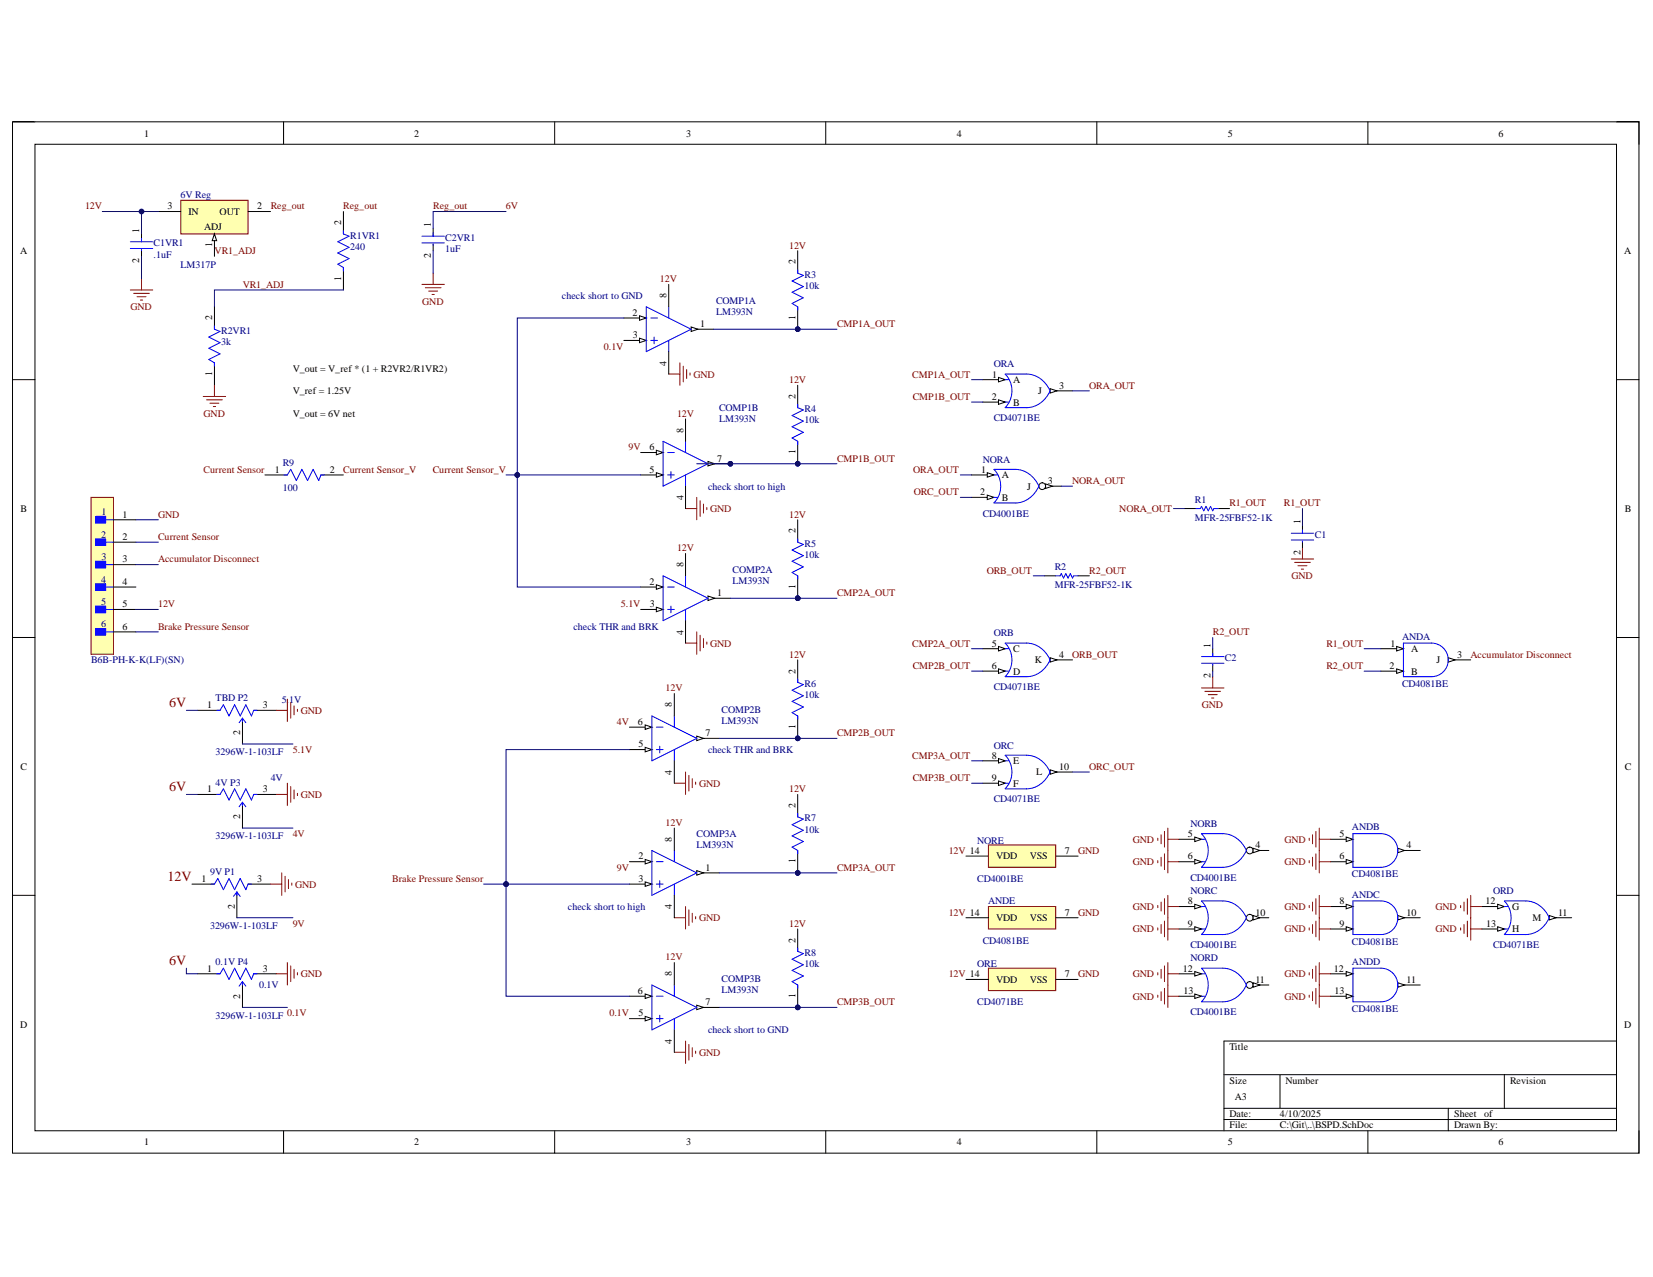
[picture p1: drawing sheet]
<svg xmlns="http://www.w3.org/2000/svg" width="279mm" height="216mm" viewBox="0 0 279 216" stroke-linecap="round" stroke-linejoin="round" font-family="sans-serif">
<defs><g id="words">
<g font-size="2.4" fill="#800000">
<text x="28.6" y="119.5">6V</text>
<text x="28.6" y="133.7">6V</text>
<text x="28.3" y="149">12V</text>
<text x="28.6" y="163.2">6V</text>
</g>
<g font-size="1.7">
<text x="24.4" y="23.1">1</text>
<text x="70" y="23.1">2</text>
<text x="116" y="23.1">3</text>
<text x="161.7" y="23.1">4</text>
<text x="207.5" y="23.1">5</text>
<text x="253.3" y="23.1">6</text>
<text x="28.3" y="35.3">3</text>
<text x="43.5" y="35.3">2</text>
<text x="23.5" y="39.4" transform="rotate(-90 23.5 39.4)">1</text>
<text x="31.9" y="36.4">IN</text>
<text x="34.5" y="38.8">ADJ</text>
<text x="35.9" y="41.7" transform="rotate(-90 35.9 41.7)">1</text>
<text x="37.1" y="36.4">OUT</text>
<text x="57.7" y="38" transform="rotate(-90 57.7 38)">2</text>
<text x="72.8" y="38.4" transform="rotate(-90 72.8 38.4)">1</text>
<text x="3.4" y="42.9">A</text>
<text x="23.5" y="44.5" transform="rotate(-90 23.5 44.5)">2</text>
<text x="57.7" y="47.4" transform="rotate(-90 57.7 47.4)">1</text>
<text x="72.8" y="43.5" transform="rotate(-90 72.8 43.5)">2</text>
<text x="134.5" y="44.6" transform="rotate(-90 134.5 44.6)">2</text>
<text x="274.5" y="42.9">A</text>
<text x="106.9" y="53.3">2</text>
<text x="112.7" y="50.4" transform="rotate(-90 112.7 50.4)">8</text>
<text x="35.9" y="54.1" transform="rotate(-90 35.9 54.1)">2</text>
<text x="107" y="57.2">3</text>
<text x="118.3" y="55.3">1</text>
<text x="134.5" y="54" transform="rotate(-90 134.5 54)">1</text>
<text x="35.9" y="63.5" transform="rotate(-90 35.9 63.5)">1</text>
<text x="49.5" y="62.8">V_out = V_ref * (1 + R2VR2/R1VR2)</text>
<text x="112.7" y="61.8" transform="rotate(-90 112.7 61.8)">4</text>
<text x="167.7" y="63.8">1</text>
<text x="171.3" y="64.8">A</text>
<text x="179" y="65.7">3</text>
<text x="49.5" y="66.6">V_ref = 1.25V</text>
<text x="49.5" y="70.4">V_out = 6V net</text>
<text x="134.5" y="67.4" transform="rotate(-90 134.5 67.4)">2</text>
<text x="167.6" y="67.6">2</text>
<text x="171.3" y="68.6">B</text>
<text x="175.5" y="66.6">J</text>
<text x="109.8" y="76.1">6</text>
<text x="115.5" y="73.1" transform="rotate(-90 115.5 73.1)">8</text>
<text x="134.5" y="76.8" transform="rotate(-90 134.5 76.8)">1</text>
<text x="46.4" y="79.9">1</text>
<text x="55.7" y="79.9">2</text>
<text x="109.8" y="79.9">5</text>
<text x="121.2" y="78">7</text>
<text x="165.7" y="83.7">2</text>
<text x="165.9" y="79.9">1</text>
<text x="169.3" y="80.8">A</text>
<text x="173.6" y="82.8">J</text>
<text x="177.1" y="81.8">3</text>
<text x="3.5" y="86.6">B</text>
<text x="20.7" y="87.5">1</text>
<text x="115.5" y="84.5" transform="rotate(-90 115.5 84.5)">4</text>
<text x="169.3" y="84.6">B</text>
<text x="219.8" y="88.6" transform="rotate(-90 219.8 88.6)">1</text>
<text x="274.6" y="86.6">B</text>
<text x="20.7" y="91.3">2</text>
<text x="20.7" y="95">3</text>
<text x="115.5" y="95.9" transform="rotate(-90 115.5 95.9)">8</text>
<text x="134.5" y="90.1" transform="rotate(-90 134.5 90.1)">2</text>
<text x="219.8" y="93.8" transform="rotate(-90 219.8 93.8)">2</text>
<text x="20.7" y="98.8">4</text>
<text x="109.8" y="98.8">2</text>
<text x="121.2" y="100.8">1</text>
<text x="134.5" y="99.5" transform="rotate(-90 134.5 99.5)">1</text>
<text x="20.7" y="102.6">5</text>
<text x="20.7" y="106.4">6</text>
<text x="109.9" y="102.6">3</text>
<text x="115.5" y="107.3" transform="rotate(-90 115.5 107.3)">4</text>
<text x="134.5" y="113.9" transform="rotate(-90 134.5 113.9)">2</text>
<text x="167.6" y="109.3">5</text>
<text x="167.6" y="113">6</text>
<text x="171.3" y="110.2">C</text>
<text x="174.9" y="112.1">K</text>
<text x="179" y="111.2">4</text>
<text x="204.6" y="109.5" transform="rotate(-90 204.6 109.5)">1</text>
<text x="234.9" y="113">2</text>
<text x="235" y="109.3">1</text>
<text x="238.5" y="110.2">A</text>
<text x="242.8" y="112.1">J</text>
<text x="246.3" y="111.2">3</text>
<text x="35" y="119.7">1</text>
<text x="44.4" y="119.7">3</text>
<text x="113.6" y="119.5" transform="rotate(-90 113.6 119.5)">8</text>
<text x="171.3" y="114.1">D</text>
<text x="204.6" y="114.6" transform="rotate(-90 204.6 114.6)">2</text>
<text x="238.5" y="114.1">B</text>
<text x="40.6" y="124.3" transform="rotate(-90 40.6 124.3)">2</text>
<text x="107.8" y="122.5">6</text>
<text x="119.3" y="124.4">7</text>
<text x="134.5" y="123.2" transform="rotate(-90 134.5 123.2)">1</text>
<text x="3.5" y="130.1">C</text>
<text x="107.9" y="126.3">5</text>
<text x="113.6" y="131" transform="rotate(-90 113.6 131)">4</text>
<text x="167.6" y="128.3">8</text>
<text x="171.3" y="129.2">E</text>
<text x="175.2" y="131">L</text>
<text x="179" y="130.1">10</text>
<text x="274.6" y="130.1">C</text>
<text x="35" y="133.9">1</text>
<text x="44.4" y="133.9">3</text>
<text x="134.5" y="136.6" transform="rotate(-90 134.5 136.6)">2</text>
<text x="167.6" y="132.1">9</text>
<text x="171.3" y="133">F</text>
<text x="40.6" y="138.5" transform="rotate(-90 40.6 138.5)">2</text>
<text x="113.6" y="142.3" transform="rotate(-90 113.6 142.3)">8</text>
<text x="200.8" y="141.5">5</text>
<text x="212.2" y="143.4">4</text>
<text x="226.4" y="141.5">5</text>
<text x="237.7" y="143.4">4</text>
<text x="34.1" y="149.1">1</text>
<text x="43.5" y="149.1">3</text>
<text x="107.9" y="149.1">3</text>
<text x="107.9" y="145.2">2</text>
<text x="119.3" y="147.2">1</text>
<text x="134.5" y="145.9" transform="rotate(-90 134.5 145.9)">1</text>
<text x="168.4" y="145.2">VDD</text>
<text x="174.1" y="145.2">VSS</text>
<text x="180" y="144.3">7</text>
<text x="200.8" y="145.2">6</text>
<text x="226.4" y="145.2">6</text>
<text x="39.7" y="153.7" transform="rotate(-90 39.7 153.7)">2</text>
<text x="113.6" y="153.7" transform="rotate(-90 113.6 153.7)">4</text>
<text x="168.4" y="155.7">VDD</text>
<text x="174.1" y="155.7">VSS</text>
<text x="180" y="154.8">7</text>
<text x="200.8" y="152.9">8</text>
<text x="212.2" y="154.8">10</text>
<text x="226.4" y="152.9">8</text>
<text x="237.7" y="154.8">10</text>
<text x="251.1" y="152.9">12</text>
<text x="255.6" y="153.8">G</text>
<text x="259.1" y="155.7">M</text>
<text x="263.4" y="154.8">11</text>
<text x="134.5" y="159.4" transform="rotate(-90 134.5 159.4)">2</text>
<text x="200.8" y="156.7">9</text>
<text x="226.4" y="156.7">9</text>
<text x="251.2" y="156.7">13</text>
<text x="255.6" y="157.6">H</text>
<text x="35" y="164.3">1</text>
<text x="44.4" y="164.3">3</text>
<text x="107.8" y="168">6</text>
<text x="113.6" y="165" transform="rotate(-90 113.6 165)">8</text>
<text x="168.4" y="166.1">VDD</text>
<text x="174.1" y="166.1">VSS</text>
<text x="180" y="165.2">7</text>
<text x="199.9" y="164.3">12</text>
<text x="200" y="168">13</text>
<text x="212.2" y="166.1">11</text>
<text x="225.5" y="164.3">12</text>
<text x="225.6" y="168">13</text>
<text x="237.7" y="166.1">11</text>
<text x="3.4" y="173.7">D</text>
<text x="40.6" y="168.8" transform="rotate(-90 40.6 168.8)">2</text>
<text x="107.9" y="171.8">5</text>
<text x="119.3" y="169.9">7</text>
<text x="134.5" y="168.7" transform="rotate(-90 134.5 168.7)">1</text>
<text x="274.5" y="173.7">D</text>
<text x="113.6" y="176.4" transform="rotate(-90 113.6 176.4)">4</text>
<text x="207.8" y="177.5">Title</text>
<text x="207.8" y="183.2">Size</text>
<text x="208.7" y="186">A3</text>
<text x="217.3" y="183.2">Number</text>
<text x="255.2" y="183.2">Revision</text>
<text x="207.8" y="188.9">Date:</text>
<text x="207.8" y="190.7">File:</text>
<text x="216.3" y="188.9">4/10/2025</text>
<text x="216.3" y="190.7">C:\Git\..\BSPD.SchDoc</text>
<text x="245.8" y="188.9">Sheet</text>
<text x="245.8" y="190.7">Drawn By:</text>
<text x="250.9" y="188.9">of</text>
<text x="24.4" y="193.6">1</text>
<text x="70" y="193.6">2</text>
<text x="116" y="193.6">3</text>
<text x="161.7" y="193.6">4</text>
<text x="207.5" y="193.6">5</text>
<text x="253.3" y="193.6">6</text>
</g>
<g font-size="1.7" fill="#800000">
<text x="14.4" y="35.3">12V</text>
<text x="45.8" y="35.3">Reg_out</text>
<text x="58" y="35.3">Reg_out</text>
<text x="73.2" y="35.3">Reg_out</text>
<text x="85.5" y="35.3">6V</text>
<text x="36.3" y="42.9">VR1_ADJ</text>
<text x="111.6" y="47.7">12V</text>
<text x="133.4" y="42">12V</text>
<text x="22.1" y="52.4">GND</text>
<text x="41" y="48.6">VR1_ADJ</text>
<text x="71.4" y="51.5">GND</text>
<text x="102.1" y="59.1">0.1V</text>
<text x="141.5" y="55.3">CMP1A_OUT</text>
<text x="117.2" y="63.8">GND</text>
<text x="133.4" y="64.8">12V</text>
<text x="154.2" y="63.8">CMP1A_OUT</text>
<text x="184.1" y="65.7">ORA_OUT</text>
<text x="34.4" y="70.4">GND</text>
<text x="114.4" y="70.4">12V</text>
<text x="154.3" y="67.6">CMP1B_OUT</text>
<text x="106.2" y="76.1">9V</text>
<text x="34.4" y="79.9">Current Sensor</text>
<text x="58" y="79.9">Current Sensor_V</text>
<text x="73.2" y="79.9">Current Sensor_V</text>
<text x="141.5" y="78">CMP1B_OUT</text>
<text x="154.4" y="79.9">ORA_OUT</text>
<text x="154.4" y="83.7">ORC_OUT</text>
<text x="181.2" y="81.8">NORA_OUT</text>
<text x="26.7" y="87.5">GND</text>
<text x="120" y="86.6">GND</text>
<text x="133.4" y="87.5">12V</text>
<text x="189.2" y="86.6">NORA_OUT</text>
<text x="207.8" y="85.6">R1_OUT</text>
<text x="217" y="85.6">R1_OUT</text>
<text x="26.7" y="95">Accumulator Disconnect</text>
<text x="26.7" y="91.3">Current Sensor</text>
<text x="114.4" y="93.2">12V</text>
<text x="141.5" y="100.8">CMP2A_OUT</text>
<text x="166.8" y="97">ORB_OUT</text>
<text x="184.1" y="97">R2_OUT</text>
<text x="218.3" y="97.9">GND</text>
<text x="26.7" y="102.6">12V</text>
<text x="26.7" y="106.4">Brake Pressure Sensor</text>
<text x="105" y="102.6">5.1V</text>
<text x="205" y="107.4">R2_OUT</text>
<text x="120" y="109.3">GND</text>
<text x="133.4" y="111.2">12V</text>
<text x="154.2" y="109.3">CMP2A_OUT</text>
<text x="154.3" y="113">CMP2B_OUT</text>
<text x="181.2" y="111.2">ORB_OUT</text>
<text x="224.2" y="113">R2_OUT</text>
<text x="224.2" y="109.3">R1_OUT</text>
<text x="248.6" y="111.2">Accumulator Disconnect</text>
<text x="112.5" y="116.8">12V</text>
<text x="203.2" y="119.7">GND</text>
<text x="50.8" y="120.6">GND</text>
<text x="104.3" y="122.5">4V</text>
<text x="141.5" y="124.4">CMP2B_OUT</text>
<text x="49.5" y="127.3">5.1V</text>
<text x="154.2" y="128.3">CMP3A_OUT</text>
<text x="184.1" y="130.1">ORC_OUT</text>
<text x="50.8" y="134.8">GND</text>
<text x="118.2" y="133">GND</text>
<text x="133.4" y="133.9">12V</text>
<text x="154.3" y="132.1">CMP3B_OUT</text>
<text x="49.5" y="141.5">4V</text>
<text x="112.5" y="139.6">12V</text>
<text x="191.5" y="142.5">GND</text>
<text x="217.1" y="142.5">GND</text>
<text x="66.3" y="149.1">Brake Pressure Sensor</text>
<text x="104.3" y="147.2">9V</text>
<text x="141.5" y="147.2">CMP3A_OUT</text>
<text x="160.4" y="144.3">12V 14</text>
<text x="182.3" y="144.3">GND</text>
<text x="191.5" y="146.3">GND</text>
<text x="217.1" y="146.3">GND</text>
<text x="49.9" y="150.1">GND</text>
<text x="118.2" y="155.7">GND</text>
<text x="160.4" y="154.8">12V 14</text>
<text x="182.3" y="154.8">GND</text>
<text x="191.5" y="153.8">GND</text>
<text x="217.1" y="153.8">GND</text>
<text x="242.6" y="153.8">GND</text>
<text x="49.5" y="156.7">9V</text>
<text x="133.4" y="156.7">12V</text>
<text x="191.5" y="157.6">GND</text>
<text x="217.1" y="157.6">GND</text>
<text x="242.6" y="157.6">GND</text>
<text x="50.8" y="165.2">GND</text>
<text x="112.5" y="162.3">12V</text>
<text x="160.4" y="165.2">12V 14</text>
<text x="182.3" y="165.2">GND</text>
<text x="191.5" y="165.2">GND</text>
<text x="217.1" y="165.2">GND</text>
<text x="103" y="171.8">0.1V</text>
<text x="141.5" y="169.9">CMP3B_OUT</text>
<text x="191.5" y="169">GND</text>
<text x="217.1" y="169">GND</text>
<text x="118.2" y="178.5">GND</text>
</g>
<g font-size="1.7" fill="#000080">
<text x="30.5" y="33.5">6V Reg</text>
<text x="26" y="41.6">C1VR1</text>
<text x="59.2" y="40.3">R1VR1</text>
<text x="75.3" y="40.7">C2VR1</text>
<text x="26" y="43.5">.1uF</text>
<text x="30.5" y="45.2">LM317P</text>
<text x="59.2" y="42.2">240</text>
<text x="75.3" y="42.5">1uF</text>
<text x="136" y="46.9">R3</text>
<text x="95" y="50.6">check short to GND</text>
<text x="121" y="51.3">COMP1A</text>
<text x="121" y="53.2">LM393N</text>
<text x="136" y="48.8">10k</text>
<text x="37.4" y="56.4">R2VR1</text>
<text x="37.4" y="58.3">3k</text>
<text x="168" y="62.1">ORA</text>
<text x="121.5" y="69.5">COMP1B</text>
<text x="121.5" y="71.4">LM393N</text>
<text x="136" y="69.7">R4</text>
<text x="136" y="71.5">10k</text>
<text x="168" y="71.2">CD4071BE</text>
<text x="47.8" y="78.8">R9</text>
<text x="47.8" y="82.9">100</text>
<text x="119.7" y="82.8">check short to high</text>
<text x="166.1" y="78.2">NORA</text>
<text x="17.2" y="87.1">1</text>
<text x="166.1" y="87.3">CD4001BE</text>
<text x="202" y="85.1">R1</text>
<text x="202" y="88">MFR-25FBF52-1K</text>
<text x="17.1" y="90.9">2</text>
<text x="17.2" y="94.7">3</text>
<text x="136" y="92.4">R5</text>
<text x="136" y="94.3">10k</text>
<text x="222.3" y="90.9">C1</text>
<text x="17.1" y="98.5">4</text>
<text x="123.8" y="96.8">COMP2A</text>
<text x="123.8" y="98.7">LM393N</text>
<text x="178.3" y="96.4">R2</text>
<text x="178.3" y="99.4">MFR-25FBF52-1K</text>
<text x="17.1" y="102.3">5</text>
<text x="17.1" y="106">6</text>
<text x="96.9" y="106.4">check THR and BRK</text>
<text x="168" y="107.5">ORB</text>
<text x="15.4" y="112.1">B6B-PH-K-K(LF)(SN)</text>
<text x="207" y="111.8">C2</text>
<text x="237" y="108.1">ANDA</text>
<text x="36.5" y="118.5">TBD P2</text>
<text x="47.6" y="118.8">5.1V</text>
<text x="136" y="116.1">R6</text>
<text x="136" y="118">10k</text>
<text x="168" y="116.7">CD4071BE</text>
<text x="237" y="116.1">CD4081BE</text>
<text x="122" y="120.5">COMP2B</text>
<text x="122" y="122.3">LM393N</text>
<text x="36.5" y="127.7">3296W-1-103LF</text>
<text x="119.7" y="127.3">check THR and BRK</text>
<text x="168" y="126.6">ORC</text>
<text x="36.5" y="132.8">4V P3</text>
<text x="45.8" y="132.1">4V</text>
<text x="168" y="135.6">CD4071BE</text>
<text x="36.5" y="141.9">3296W-1-103LF</text>
<text x="117.7" y="141.5">COMP3A</text>
<text x="117.7" y="143.4">LM393N</text>
<text x="136" y="138.8">R7</text>
<text x="136" y="140.8">10k</text>
<text x="165.2" y="142.6">NORE</text>
<text x="201.2" y="139.8">NORB</text>
<text x="228.5" y="140.3">ANDB</text>
<text x="35.5" y="148">9V P1</text>
<text x="165.2" y="149.1">CD4001BE</text>
<text x="201.2" y="148.9">CD4001BE</text>
<text x="228.5" y="148.3">CD4081BE</text>
<text x="96" y="153.8">check short to high</text>
<text x="167" y="152.9">ANDE</text>
<text x="201.2" y="151.2">NORC</text>
<text x="228.5" y="151.8">ANDC</text>
<text x="252.4" y="151.2">ORD</text>
<text x="35.5" y="157">3296W-1-103LF</text>
<text x="136" y="161.6">R8</text>
<text x="166.1" y="159.5">CD4081BE</text>
<text x="201.2" y="160.3">CD4001BE</text>
<text x="228.5" y="159.7">CD4081BE</text>
<text x="252.4" y="160.3">CD4071BE</text>
<text x="36.5" y="163.1">0.1V P4</text>
<text x="43.8" y="167.1">0.1V</text>
<text x="122" y="166">COMP3B</text>
<text x="122" y="167.8">LM393N</text>
<text x="136" y="163.5">10k</text>
<text x="165.2" y="163.5">ORE</text>
<text x="201.2" y="162.5">NORD</text>
<text x="228.5" y="163.1">ANDD</text>
<text x="36.5" y="172.2">3296W-1-103LF 0.1V</text>
<text x="165.2" y="169.9">CD4071BE</text>
<text x="201.2" y="171.6">CD4001BE</text>
<text x="228.5" y="171">CD4081BE</text>
<text x="119.7" y="174.7">check short to GND</text>
</g>
</g></defs>
<path d="M2.1 20.6h274.9v174.4h-274.9z" fill="none" stroke="#000" stroke-width=".17"/>
<path d="M5.9 24.4h267.3v166.8h-267.3z" fill-rule="evenodd" fill="#fff"/>
<g fill="none" stroke="#000" stroke-width=".17">
<path d="M2.1 20.6h3.8M5.9 24.4h267.3v166.8h-267.3zM47.9 20.6v3.8M93.8 20.6v3.8M139.6 20.6v3.8M185.4 20.6v3.8M231.2 20.6v3.8M273.2 20.6h3.8v3.8M2.1 64.2h3.8M273.2 64.2h3.8M2.1 107.8h3.8M233.4 109.7h3.8"/>
<path d="M273.2 107.8h3.8M2.1 151.4h3.8M273.2 151.4h3.8M273.2 176h-66.3v15.2M47.9 191.2v3.8M93.8 191.2v3.8M139.6 191.2v3.8M185.4 191.2v3.8M206.9 181.7h66.3M206.9 187.4h66.3M206.9 189.3h66.3M216.4 181.7v5.7"/>
<path d="M231.2 191.2v3.8M244.8 187.4v3.8M254.3 181.7v5.7M277 191.2v3.8"/>
</g>
<path d="M236.1 109.3l1.1 .4-1.1 .4z" fill="#f8fcff"/>
<path d="M233.4 113.5h3.8M236.1 109.3l1.1 .4-1.1 .4z" fill="none" stroke="#000" stroke-width=".17"/>
<path d="M236.1 113.1l1.1 .4-1.1 .3z" fill="#f8fcff"/>
<path d="M236.1 113.1l1.1 .4-1.1 .3zM244.8 111.6h3.8" fill="none" stroke="#000" stroke-width=".17"/>
<path d="M244.8 111.2l1.1 .4-1.1 .3z" fill="#f8fcff"/>
<path d="M166.1 64.2h3.8M244.8 111.2l1.1 .4-1.1 .3z" fill="none" stroke="#000" stroke-width=".17"/>
<path d="M237.2 108.7h4.7a2.84 2.84 0 0 1 2.9 2.9 2.84 2.84 0 0 1-2.9 2.8h-4.7z" fill="none" stroke="#00f" stroke-width=".17"/>
<path d="M168.8 63.8l1.1 .4-1.1 .4z" fill="#f8fcff"/>
<path d="M166.1 68h3.8M168.8 63.8l1.1 .4-1.1 .4z" fill="none" stroke="#000" stroke-width=".17"/>
<path d="M168.8 67.6l1.1 .4-1.1 .4z" fill="#f8fcff"/>
<path d="M168.8 67.6l1.1 .4-1.1 .4zM177.5 66.1h3.8" fill="none" stroke="#000" stroke-width=".17"/>
<path d="M177.5 65.7l1.1 .4-1.1 .4z" fill="#f8fcff"/>
<path d="M177.5 65.7l1.1 .4-1.1 .4zM177.5 111.6h3.8" fill="none" stroke="#000" stroke-width=".17"/>
<path d="M169.9 63.3a4 4 0 0 1 0 5.6M169.9 64.2h.6M169.9 68h.6M169.9 63.2h3.6a4.5 4.5 0 0 1 4 2.9 4.5 4.5 0 0 1-4 2.8h-3.6" fill="none" stroke="#00f" stroke-width=".17"/>
<path d="M177.5 111.2l1.1 .4-1.1 .3z" fill="#f8fcff"/>
<path d="M166.1 109.7h3.8M177.5 111.2l1.1 .4-1.1 .3z" fill="none" stroke="#000" stroke-width=".17"/>
<path d="M168.8 109.3l1.1 .4-1.1 .4z" fill="#f8fcff"/>
<path d="M166.1 113.5h3.8M168.8 109.3l1.1 .4-1.1 .4z" fill="none" stroke="#000" stroke-width=".17"/>
<path d="M168.8 113.1l1.1 .4-1.1 .3z" fill="#f8fcff"/>
<path d="M168.8 113.1l1.1 .4-1.1 .3zM177.5 130.5h3.8" fill="none" stroke="#000" stroke-width=".17"/>
<path d="M169.9 108.7a4 4 0 0 1 0 5.7M169.9 109.7h.6M169.9 113.5h.6M169.9 108.7h3.6a4.5 4.5 0 0 1 4 2.9 4.5 4.5 0 0 1-4 2.8h-3.6" fill="none" stroke="#00f" stroke-width=".17"/>
<path d="M177.5 130.1l1.1 .4-1.1 .4z" fill="#f8fcff"/>
<path d="M166.1 128.6h3.8M177.5 130.1l1.1 .4-1.1 .4z" fill="none" stroke="#000" stroke-width=".17"/>
<path d="M168.8 128.2l1.1 .4-1.1 .4z" fill="#f8fcff"/>
<path d="M166.1 132.4h3.8M168.8 128.2l1.1 .4-1.1 .4z" fill="none" stroke="#000" stroke-width=".17"/>
<path d="M168.8 132l1.1 .4-1.1 .4z" fill="#f8fcff"/>
<path d="M164.2 80.3h3.8M168.8 132l1.1 .4-1.1 .4z" fill="none" stroke="#000" stroke-width=".17"/>
<path d="M169.9 127.7a4 4 0 0 1 0 5.6M169.9 128.6h.6M169.9 132.4h.6M169.9 127.7h3.6a4.5 4.5 0 0 1 4 2.8 4.5 4.5 0 0 1-4 2.9h-3.6" fill="none" stroke="#00f" stroke-width=".17"/>
<g fill="none" stroke="#800000" stroke-width=".17">
<path d="M113 63.2h1.9M114.9 61.3v3.8M115.5 61.9v2.7M116.1 62.5v1.5M116.6 63v.4M115.9 86h1.9M117.8 84.1v3.8M118.3 84.7v2.6M118.9 85.2v1.5M119.5 85.8v.4M218.3 94.5h3.7M218.8 95.1h2.7"/>
<path d="M219.4 95.7h1.5M220 96.2h.3M220.2 92.6v1.9M115.9 108.7h1.9M117.8 106.8v3.8M118.3 107.4v2.7M118.9 108v1.5M119.5 108.5v.4M203.1 116.3h3.8M203.7 116.9h2.6M204.2 117.4h1.5M204.8 118h.4"/>
<path d="M205 114.4v1.9M114 132.4h1.9M115.9 130.5v3.8M116.4 131.1v2.6M117 131.7v1.5M117.6 132.2v.4M114 155.2h1.9M115.9 153.3v3.8M116.4 153.8v2.7M117 154.4v1.5M117.6 155v.4M114 177.9h1.9"/>
<path d="M115.9 176v3.8M116.4 176.6v2.6M117 177.1v1.6M117.6 177.7v.4"/>
</g>
<path d="M166.9 79.9l1.1 .4-1.1 .4z" fill="#f8fcff"/>
<path d="M166.9 79.9l1.1 .4-1.1 .4zM164.2 84.1h3.8" fill="none" stroke="#000" stroke-width=".17"/>
<path d="M166.9 83.7l1.1 .4-1.1 .4z" fill="#f8fcff"/>
<path d="M166.9 83.7l1.1 .4-1.1 .4zM175.6 82.2h3.8" fill="none" stroke="#000" stroke-width=".17"/>
<circle cx="176.2" cy="82.2" r=".57" fill="#f8fcff"/>
<circle cx="176.2" cy="82.2" r=".57" fill="none" stroke="#000" stroke-width=".17"/>
<path d="M176.7 81.8l1.2 .4-1.2 .4z" fill="#f8fcff"/>
<path d="M105.4 57.6h3.8M176.7 81.8l1.2 .4-1.2 .4z" fill="none" stroke="#000" stroke-width=".17"/>
<path d="M168 79.4h3.6a4.5 4.5 0 0 1 4 2.8 4.5 4.5 0 0 1-4 2.8h-3.6a4 4 0 0 0 0-5.6zM168 80.3h.6M168 84.1h.6" fill="none" stroke="#00f" stroke-width=".17"/>
<path d="M108.1 57.2l1.1 .4-1.1 .3z" fill="#f8fcff"/>
<path d="M105.4 53.8h3.8M108.1 57.2l1.1 .4-1.1 .3z" fill="none" stroke="#000" stroke-width=".17"/>
<path d="M108.1 53.4l1.1 .4-1.1 .3z" fill="#f8fcff"/>
<path d="M108.1 53.4l1.1 .4-1.1 .3zM116.8 55.7h3.8" fill="none" stroke="#000" stroke-width=".17"/>
<path d="M116.8 55.3l1.2 .4-1.2 .3z" fill="#f8fcff"/>
<path d="M113 48.1v3.8M113 59.5v3.7M116.8 55.3l1.2 .4-1.2 .3z" fill="none" stroke="#000" stroke-width=".17"/>
<path d="M109.2 51.9l7.6 3.8-7.6 3.8zM110 53.8h1.1M110 57.6h1.1M110.6 57v1.1M113 51.9v1.9M113 57.6v1.9" fill="none" stroke="#00f" stroke-width=".17"/>
<circle cx="123.5" cy="78.4" r=".38" fill="#000080"/>
<circle cx="123.5" cy="78.4" r=".38" fill="none" stroke="#000080" stroke-width=".17"/>
<path d="M108.3 80.3h3.8" fill="none" stroke="#000" stroke-width=".17"/>
<path d="M110.9 79.9l1.2 .4-1.2 .4z" fill="#f8fcff"/>
<path d="M108.3 76.5h3.8M110.9 79.9l1.2 .4-1.2 .4z" fill="none" stroke="#000" stroke-width=".17"/>
<path d="M110.9 76.1l1.2 .4-1.2 .4z" fill="#f8fcff"/>
<path d="M110.9 76.1l1.2 .4-1.2 .4zM119.7 78.4h3.8" fill="none" stroke="#000" stroke-width=".17"/>
<path d="M119.7 78l1.1 .4-1.1 .4z" fill="#f8fcff"/>
<path d="M119.7 78l1.1 .4-1.1 .4z" fill="none" stroke="#000" stroke-width=".17"/>
<circle cx="123.5" cy="78.4" r=".38" fill="#000080"/>
<circle cx="123.5" cy="78.4" r=".38" fill="none" stroke="#000080" stroke-width=".17"/>
<path d="M112.1 74.6l7.6 3.8-7.6 3.8zM112.8 76.5h1.2M113.4 79.7v1.2M115.9 74.6v1.9M112.8 80.3h1.2M115.9 80.3v1.9" fill="none" stroke="#00f" stroke-width=".17"/>
<path d="M115.9 70.8v3.8M115.9 82.2v3.8M108.3 103h3.8" fill="none" stroke="#000" stroke-width=".17"/>
<path d="M110.9 102.7l1.2 .3-1.2 .4z" fill="#f8fcff"/>
<path d="M108.3 99.2h3.8M110.9 102.7l1.2 .3-1.2 .4z" fill="none" stroke="#000" stroke-width=".17"/>
<path d="M110.9 98.9l1.2 .3-1.2 .4z" fill="#f8fcff"/>
<path d="M110.9 98.9l1.2 .3-1.2 .4zM119.7 101.1h3.8" fill="none" stroke="#000" stroke-width=".17"/>
<path d="M119.7 100.8l1.1 .3-1.1 .4z" fill="#f8fcff"/>
<path d="M115.9 93.6v3.8M115.9 104.9v3.8M119.7 100.8l1.1 .3-1.1 .4zM106.4 126.7h3.8" fill="none" stroke="#000" stroke-width=".17"/>
<path d="M112.1 97.4l7.6 3.7-7.6 3.8zM112.8 99.2h1.2M115.9 97.4v1.8M112.8 103h1.2M113.4 102.5v1.1M115.9 103v1.9" fill="none" stroke="#00f" stroke-width=".17"/>
<path d="M109 126.4l1.2 .3-1.2 .4z" fill="#f8fcff"/>
<path d="M106.4 122.9h3.8M109 126.4l1.2 .3-1.2 .4z" fill="none" stroke="#000" stroke-width=".17"/>
<path d="M109 122.6l1.2 .3-1.2 .4z" fill="#f8fcff"/>
<path d="M109 122.6l1.2 .3-1.2 .4zM117.8 124.8h3.8" fill="none" stroke="#000" stroke-width=".17"/>
<path d="M117.8 124.5l1.1 .3-1.1 .4z" fill="#f8fcff"/>
<path d="M114 117.3v3.7M114 128.6v3.8M117.8 124.5l1.1 .3-1.1 .4zM106.4 149.5h3.8" fill="none" stroke="#000" stroke-width=".17"/>
<path d="M110.2 121l7.6 3.8-7.6 3.8zM110.9 122.9h1.2M110.9 126.7h1.2M111.5 126.2v1.1M114 121v1.9M114 126.7v1.9" fill="none" stroke="#00f" stroke-width=".17"/>
<path d="M109 149.1l1.2 .4-1.2 .4z" fill="#f8fcff"/>
<path d="M106.4 145.7h3.8M109 149.1l1.2 .4-1.2 .4z" fill="none" stroke="#000" stroke-width=".17"/>
<path d="M109 145.3l1.2 .4-1.2 .4z" fill="#f8fcff"/>
<path d="M109 145.3l1.2 .4-1.2 .4zM117.8 147.6h3.8" fill="none" stroke="#000" stroke-width=".17"/>
<path d="M117.8 147.2l1.1 .4-1.1 .4z" fill="#f8fcff"/>
<path d="M114 140v3.8M114 151.4v3.8M117.8 147.2l1.1 .4-1.1 .4zM106.4 172.2h3.8" fill="none" stroke="#000" stroke-width=".17"/>
<path d="M110.2 143.8l7.6 3.8-7.6 3.8zM110.9 145.7h1.2M110.9 149.5h1.2M111.5 148.9v1.1M114 143.8v1.9M114 149.5v1.9" fill="none" stroke="#00f" stroke-width=".17"/>
<path d="M109 171.8l1.2 .4-1.2 .4z" fill="#f8fcff"/>
<path d="M106.4 168.4h3.8M109 171.8l1.2 .4-1.2 .4z" fill="none" stroke="#000" stroke-width=".17"/>
<path d="M109 168l1.2 .4-1.2 .4z" fill="#f8fcff"/>
<path d="M109 168l1.2 .4-1.2 .4zM117.8 170.3h3.8" fill="none" stroke="#000" stroke-width=".17"/>
<path d="M117.8 169.9l1.1 .4-1.1 .4z" fill="#f8fcff"/>
<path d="M114 162.7v3.8M114 174.1v3.8M117.8 169.9l1.1 .4-1.1 .4z" fill="none" stroke="#000" stroke-width=".17"/>
<path d="M110.2 166.5l7.6 3.8-7.6 3.8zM110.9 168.4h1.2M110.9 172.2h1.2M111.5 171.6v1.2M114 166.5v1.9M114 172.2v1.9" fill="none" stroke="#00f" stroke-width=".17"/>
<path d="M167.1 142.8h11.3v3.8h-11.3z" fill-rule="evenodd" fill="#ffffb0"/>
<path d="M167.1 142.8h11.3v3.8h-11.3z" fill="none" stroke="#800000" stroke-width=".17"/>
<path d="M163.3 144.7h3.8M178.4 144.7h3.8" fill="none" stroke="#000" stroke-width=".17"/>
<path d="M167.1 163.7h11.3v3.8h-11.3z" fill-rule="evenodd" fill="#ffffb0"/>
<path d="M167.1 163.7h11.3v3.8h-11.3z" fill="none" stroke="#800000" stroke-width=".17"/>
<path d="M163.3 165.6h3.8M178.4 165.6h3.8" fill="none" stroke="#000" stroke-width=".17"/>
<path d="M167.1 153.3h11.3v3.8h-11.3z" fill-rule="evenodd" fill="#ffffb0"/>
<path d="M167.1 153.3h11.3v3.8h-11.3z" fill="none" stroke="#800000" stroke-width=".17"/>
<path d="M33.4 120.1h3.8M33.4 134.3h3.8M41 122v3.8M41 136.2v3.8M42.9 120.1h3.8M42.9 134.3h3.8M163.3 155.2h3.8M178.4 155.2h3.8M33.4 164.6h3.8M41 166.5v3.8M42.9 164.6h3.8" fill="none" stroke="#000" stroke-width=".17"/>
<path d="M36.6 120.1h.6l.6-1 .9 1.9 1-1.9 .9 1.9 1-1.9 .9 1.9 .4-.9h.6M36.6 134.3h.6l.6-.9 .9 1.9 1-1.9 .9 1.9 1-1.9 .9 1.9 .4-1h.6M41 121.4l-.6 .8M41 121.4l.6 .8M41 121.4v.6M41 135.6v.6M41 135.6l-.6 .8M41 135.6l.6 .8M36.6 164.6h.6l.6-.9 .9 1.9 1-1.9 .9 1.9 1-1.9 .9 1.9 .4-1h.6M41 166v.5M41 166l-.6 .7M41 166l.6 .7" fill="none" stroke="#00f" stroke-width=".17"/>
<path d="M30.6 33.9h11.3v5.7h-11.3z" fill-rule="evenodd" fill="#ffffb0"/>
<path d="M30.6 33.9h11.3v5.7h-11.3z" fill="none" stroke="#800000" stroke-width=".17"/>
<path d="M26.8 35.8h3.8M36.2 39.6v3.7" fill="none" stroke="#000" stroke-width=".17"/>
<path d="M36.2 39.6l.4 1.1h-.7z" fill="#f8fcff"/>
<g fill="none" stroke="#000" stroke-width=".17">
<path d="M23.9 39.6v1.3M36.2 39.6l.4 1.1h-.7zM41.9 35.8h3.8M58 35.8v3.8M73.2 38.6v1.3M23.9 42.2v1.1M36.2 51.9v3.8M58 45.2v3.8M73.2 41.3v1.1M36.2 61.3v3.8M176.5 97.4h1.9M182.2 97.4h1.9"/>
<path d="M200.2 86h1.9M205.9 86h1.9M220.2 88.8v1.4M220.2 91.5v1.1M205 109.7v1.3M205 112.3v1.2"/>
</g>
<g fill="none" stroke="#00f" stroke-width=".17">
<path d="M58 39v.6l1 .3-1.9 1 1.9 .9-1.9 1 1.9 .9-1.9 1 .9 .5v.6M71.3 39.9h3.8M73.2 39.4v.5M22 40.9h3.8M22 42h3.8M23.9 40.3v.6M23.9 42.2v.2M36.2 55.1v.6l1 .3-1.9 1 1.9 .9-1.9 1 1.9 .9-1.9 1 .9 .5v.6M71.3 41.1h3.8M73.2 41.3v.1M178.4 97.4h.8l.2-.4 .4 .7 .3-.7 .4 .7 .4-.7 .4 .7 .2-.3h.7M202.1 86h.8l.2-.4 .4 .8 .3-.8 .4 .8 .4-.8 .4 .8 .2-.4h.7"/>
<path d="M218.3 90.2h3.7M218.3 91.3h3.7M220.2 89.6v.6M220.2 91.5v.2M203.1 111h3.8M203.1 112.1h3.8M205 110.4v.6M205 112.3v.2"/>
</g>
<g fill="none" stroke="#800000" stroke-width=".17">
<path d="M22 49h3.8M22.6 49.6h2.6M23.2 50.2h1.5M23.7 50.7h.4M23.9 47.1v1.9M71.3 48.1h3.8M71.9 48.6h2.6M72.5 49.2h1.5M73 49.8h.4M73.2 46.2v1.9M48.6 118.2v3.8M49.1 118.8v2.6"/>
<path d="M49.7 119.3v1.6M50.3 119.9v.4M46.7 134.3h1.9M46.7 120.1h1.9M48.6 132.4v3.8M49.1 133v2.6M49.7 133.6v1.5M50.3 134.1v.4M46.7 164.6h1.9M48.6 162.7v3.8M49.1 163.3v2.7M49.7 163.9v1.5"/>
<path d="M50.3 164.4v.4"/>
</g>
<path d="M15.4 84.1h3.8v26.5h-3.8z" fill-rule="evenodd" fill="#ffffb0"/>
<path d="M15.4 84.1h3.8v26.5h-3.8z" fill="none" stroke="#800000" stroke-width=".17"/>
<path d="M16.1 87.3h1.8v1.1h-1.8z" fill-rule="evenodd" fill="#00f"/>
<path d="M16.1 87.3h1.8v1.1h-1.8zM17.9 87.9h1.3" fill="none" stroke="#00f" stroke-width=".17"/>
<path d="M16.1 91.1h1.8v1.1h-1.8z" fill-rule="evenodd" fill="#00f"/>
<path d="M16.1 91.1h1.8v1.1h-1.8zM17.9 91.7h1.3" fill="none" stroke="#00f" stroke-width=".17"/>
<path d="M16.1 94.9h1.8v1.1h-1.8z" fill-rule="evenodd" fill="#00f"/>
<path d="M16.1 94.9h1.8v1.1h-1.8zM17.9 95.5h1.3" fill="none" stroke="#00f" stroke-width=".17"/>
<path d="M16.1 98.7h1.8v1.1h-1.8z" fill-rule="evenodd" fill="#00f"/>
<path d="M16.1 98.7h1.8v1.1h-1.8zM17.9 99.2h1.3" fill="none" stroke="#00f" stroke-width=".17"/>
<path d="M16.1 102.5h1.8v1.1h-1.8z" fill-rule="evenodd" fill="#00f"/>
<path d="M16.1 102.5h1.8v1.1h-1.8zM17.9 103h1.3" fill="none" stroke="#00f" stroke-width=".17"/>
<path d="M16.1 106.3h1.8v1.1h-1.8z" fill-rule="evenodd" fill="#00f"/>
<path d="M16.1 106.3h1.8v1.1h-1.8zM17.9 106.8h1.3" fill="none" stroke="#00f" stroke-width=".17"/>
<path d="M19.2 87.9h3.8M19.2 91.7h3.8M19.2 95.5h3.8M19.2 99.2h3.8M19.2 103h3.8M19.2 106.8h3.8" fill="none" stroke="#000" stroke-width=".17"/>
<path d="M49.5 61.3h27.5v9.5h-27.5z" fill-rule="evenodd" fill="#fff"/>
<path d="M49.5 61.3h27.5v9.5h-27.5z" fill="none" stroke="#fff" stroke-width=".17"/>
<circle cx="134.8" cy="55.7" r=".38" fill="#000080"/>
<circle cx="134.8" cy="55.7" r=".38" fill="none" stroke="#000080" stroke-width=".17"/>
<path d="M134.8 51.9v3.8" fill="none" stroke="#000" stroke-width=".17"/>
<circle cx="134.8" cy="55.7" r=".38" fill="#000080"/>
<circle cx="134.8" cy="55.7" r=".38" fill="none" stroke="#000080" stroke-width=".17"/>
<path d="M134.8 42.4v3.8" fill="none" stroke="#000" stroke-width=".17"/>
<path d="M134.8 45.6v.6l1 .4-1.9 .9 1.9 1-1.9 .9 1.9 1-1.9 .9 .9 .6v.5" fill="none" stroke="#00f" stroke-width=".17"/>
<circle cx="134.8" cy="78.4" r=".38" fill="#000080"/>
<circle cx="134.8" cy="78.4" r=".38" fill="none" stroke="#000080" stroke-width=".17"/>
<path d="M134.8 74.6v3.8" fill="none" stroke="#000" stroke-width=".17"/>
<circle cx="134.8" cy="78.4" r=".38" fill="#000080"/>
<circle cx="134.8" cy="78.4" r=".38" fill="none" stroke="#000080" stroke-width=".17"/>
<path d="M134.8 65.1v3.8" fill="none" stroke="#000" stroke-width=".17"/>
<path d="M134.8 68.4v.5l1 .4-1.9 1 1.9 .9-1.9 .9 1.9 1-1.9 .9 .9 .6v.6" fill="none" stroke="#00f" stroke-width=".17"/>
<circle cx="134.8" cy="101.1" r=".38" fill="#000080"/>
<circle cx="134.8" cy="101.1" r=".38" fill="none" stroke="#000080" stroke-width=".17"/>
<path d="M134.8 97.4v3.7" fill="none" stroke="#000" stroke-width=".17"/>
<circle cx="134.8" cy="101.1" r=".38" fill="#000080"/>
<circle cx="134.8" cy="101.1" r=".38" fill="none" stroke="#000080" stroke-width=".17"/>
<path d="M134.8 87.9v3.8" fill="none" stroke="#000" stroke-width=".17"/>
<path d="M134.8 91.1v.6l1 .3-1.9 1 1.9 .9-1.9 1 1.9 .9-1.9 1 .9 .6v.5" fill="none" stroke="#00f" stroke-width=".17"/>
<circle cx="134.8" cy="124.8" r=".38" fill="#000080"/>
<circle cx="134.8" cy="124.8" r=".38" fill="none" stroke="#000080" stroke-width=".17"/>
<path d="M134.8 121v3.8" fill="none" stroke="#000" stroke-width=".17"/>
<circle cx="134.8" cy="124.8" r=".38" fill="#000080"/>
<circle cx="134.8" cy="124.8" r=".38" fill="none" stroke="#000080" stroke-width=".17"/>
<path d="M134.8 111.6v3.8" fill="none" stroke="#000" stroke-width=".17"/>
<path d="M134.8 114.8v.6l1 .3-1.9 1 1.9 .9-1.9 1 1.9 .9-1.9 1 .9 .5v.6" fill="none" stroke="#00f" stroke-width=".17"/>
<circle cx="134.8" cy="147.6" r=".38" fill="#000080"/>
<circle cx="134.8" cy="147.6" r=".38" fill="none" stroke="#000080" stroke-width=".17"/>
<path d="M134.8 143.8v3.8" fill="none" stroke="#000" stroke-width=".17"/>
<circle cx="134.8" cy="147.6" r=".38" fill="#000080"/>
<circle cx="134.8" cy="147.6" r=".38" fill="none" stroke="#000080" stroke-width=".17"/>
<path d="M134.8 134.3v3.8" fill="none" stroke="#000" stroke-width=".17"/>
<path d="M134.8 137.5v.6l1 .4-1.9 .9 1.9 1-1.9 .9 1.9 1-1.9 .9 .9 .6v.6" fill="none" stroke="#00f" stroke-width=".17"/>
<circle cx="134.8" cy="170.3" r=".38" fill="#000080"/>
<circle cx="134.8" cy="170.3" r=".38" fill="none" stroke="#000080" stroke-width=".17"/>
<path d="M134.8 166.5v3.8" fill="none" stroke="#000" stroke-width=".17"/>
<circle cx="134.8" cy="170.3" r=".38" fill="#000080"/>
<circle cx="134.8" cy="170.3" r=".38" fill="none" stroke="#000080" stroke-width=".17"/>
<path d="M134.8 157.1v3.7M236.3 143.8h3.8" fill="none" stroke="#000" stroke-width=".17"/>
<path d="M134.8 160.3v.5l1 .4-1.9 1 1.9 .9-1.9 1 1.9 .9-1.9 1 .9 .5v.6" fill="none" stroke="#00f" stroke-width=".17"/>
<path d="M236.3 143.4l1.1 .4-1.1 .4z" fill="#f8fcff"/>
<path d="M224.9 141.9h3.8M236.3 143.4l1.1 .4-1.1 .4z" fill="none" stroke="#000" stroke-width=".17"/>
<path d="M227.5 141.5l1.2 .4-1.2 .4z" fill="#f8fcff"/>
<path d="M224.9 145.7h3.8M227.5 141.5l1.2 .4-1.2 .4z" fill="none" stroke="#000" stroke-width=".17"/>
<path d="M227.5 145.3l1.2 .4-1.2 .4z" fill="#f8fcff"/>
<path d="M227.5 145.3l1.2 .4-1.2 .4zM236.3 155.2h3.8" fill="none" stroke="#000" stroke-width=".17"/>
<path d="M228.7 140.9h4.7a2.84 2.84 0 0 1 2.9 2.9 2.84 2.84 0 0 1-2.9 2.8h-4.7z" fill="none" stroke="#00f" stroke-width=".17"/>
<path d="M236.3 154.8l1.1 .4-1.1 .3z" fill="#f8fcff"/>
<path d="M224.9 153.3h3.8M236.3 154.8l1.1 .4-1.1 .3z" fill="none" stroke="#000" stroke-width=".17"/>
<path d="M227.5 152.9l1.2 .4-1.2 .3z" fill="#f8fcff"/>
<path d="M224.9 157.1h3.8M227.5 152.9l1.2 .4-1.2 .3z" fill="none" stroke="#000" stroke-width=".17"/>
<path d="M227.5 156.7l1.2 .4-1.2 .3z" fill="#f8fcff"/>
<path d="M227.5 156.7l1.2 .4-1.2 .3zM236.3 166.5h3.8" fill="none" stroke="#000" stroke-width=".17"/>
<path d="M228.7 152.3h4.7a2.84 2.84 0 0 1 2.9 2.9 2.84 2.84 0 0 1-2.9 2.8h-4.7z" fill="none" stroke="#00f" stroke-width=".17"/>
<path d="M236.3 166.2l1.1 .3-1.1 .4z" fill="#f8fcff"/>
<path d="M224.9 164.6h3.8M236.3 166.2l1.1 .3-1.1 .4z" fill="none" stroke="#000" stroke-width=".17"/>
<path d="M227.5 164.3l1.2 .3-1.2 .4z" fill="#f8fcff"/>
<path d="M224.9 168.4h3.8M227.5 164.3l1.2 .3-1.2 .4z" fill="none" stroke="#000" stroke-width=".17"/>
<path d="M227.5 168.1l1.2 .3-1.2 .4z" fill="#f8fcff"/>
<path d="M261.9 155.2h3.8M227.5 168.1l1.2 .3-1.2 .4z" fill="none" stroke="#000" stroke-width=".17"/>
<path d="M228.7 163.7h4.7a2.84 2.84 0 0 1 2.9 2.8 2.84 2.84 0 0 1-2.9 2.9h-4.7z" fill="none" stroke="#00f" stroke-width=".17"/>
<g fill="none" stroke="#800000" stroke-width=".17">
<path d="M221.3 141.7v.4M221.3 145.5v.4M221.3 153.1v.4M221.3 156.9v.3M221.9 141.1v1.6M221.9 144.9v1.5M221.9 152.5v1.5M221.9 156.3v1.5M222.4 140.6v2.6M222.4 144.4v2.6M222.4 151.9v2.7M222.4 155.7v2.7"/>
<path d="M223 140v7.6M223 151.4v7.6M223 141.9h1.9M223 145.7h1.9M223 153.3h1.9M223 157.1h1.9M221.3 164.5v.3M221.3 168.2v.4M221.9 163.9v1.5M221.9 167.7v1.5M222.4 163.3v2.7M222.4 167.1v2.7"/>
<path d="M223 162.7v7.6M223 164.6h1.9M223 168.4h1.9"/>
</g>
<path d="M261.9 154.8l1.1 .4-1.1 .3z" fill="#f8fcff"/>
<path d="M250.5 153.3h3.8M261.9 154.8l1.1 .4-1.1 .3z" fill="none" stroke="#000" stroke-width=".17"/>
<path d="M253.1 152.9l1.2 .4-1.2 .3z" fill="#f8fcff"/>
<path d="M250.5 157.1h3.8M253.1 152.9l1.2 .4-1.2 .3z" fill="none" stroke="#000" stroke-width=".17"/>
<path d="M253.1 156.7l1.2 .4-1.2 .3z" fill="#f8fcff"/>
<path d="M210.7 143.8h3.8M253.1 156.7l1.2 .4-1.2 .3z" fill="none" stroke="#000" stroke-width=".17"/>
<path d="M254.3 152.3h3.6a4.5 4.5 0 0 1 4 2.9 4.5 4.5 0 0 1-4 2.8h-3.6a4 4 0 0 0 0-5.7zM254.3 153.3h.5M254.3 157.1h.5" fill="none" stroke="#00f" stroke-width=".17"/>
<path d="M246.9 153.1v.4M246.9 156.9v.3M247.5 152.5v1.5M247.5 156.3v1.5M248 151.9v2.7M248 155.7v2.7M248.6 151.4v7.6M248.6 153.3h1.9M248.6 157.1h1.9" fill="none" stroke="#800000" stroke-width=".17"/>
<circle cx="211.2" cy="143.8" r=".57" fill="#f8fcff"/>
<circle cx="211.2" cy="143.8" r=".57" fill="none" stroke="#000" stroke-width=".17"/>
<path d="M211.8 143.4l1.2 .4-1.2 .4z" fill="#f8fcff"/>
<path d="M199.3 141.9h3.8M211.8 143.4l1.2 .4-1.2 .4z" fill="none" stroke="#000" stroke-width=".17"/>
<path d="M201.9 141.5l1.2 .4-1.2 .4z" fill="#f8fcff"/>
<path d="M199.3 145.7h3.8M201.9 141.5l1.2 .4-1.2 .4z" fill="none" stroke="#000" stroke-width=".17"/>
<path d="M201.9 145.3l1.2 .4-1.2 .4z" fill="#f8fcff"/>
<path d="M201.9 145.3l1.2 .4-1.2 .4zM210.7 155.2h3.8" fill="none" stroke="#000" stroke-width=".17"/>
<path d="M203.1 141l3.6-.1a4.5 4.5 0 0 1 4 2.9 4.5 4.5 0 0 1-4 2.8h-3.6a4 4 0 0 0 0-5.6zM203.1 141.9h.6M203.1 145.7h.6" fill="none" stroke="#00f" stroke-width=".17"/>
<circle cx="211.2" cy="155.2" r=".57" fill="#f8fcff"/>
<circle cx="211.2" cy="155.2" r=".57" fill="none" stroke="#000" stroke-width=".17"/>
<path d="M211.8 154.8l1.2 .4-1.2 .3z" fill="#f8fcff"/>
<path d="M199.3 153.3h3.8M211.8 154.8l1.2 .4-1.2 .3z" fill="none" stroke="#000" stroke-width=".17"/>
<path d="M201.9 152.9l1.2 .4-1.2 .3z" fill="#f8fcff"/>
<path d="M199.3 157.1h3.8M201.9 152.9l1.2 .4-1.2 .3z" fill="none" stroke="#000" stroke-width=".17"/>
<path d="M201.9 156.7l1.2 .4-1.2 .3z" fill="#f8fcff"/>
<path d="M201.9 156.7l1.2 .4-1.2 .3zM210.7 166.5h3.8" fill="none" stroke="#000" stroke-width=".17"/>
<path d="M203.1 152.3h3.6a4.5 4.5 0 0 1 4 2.9 4.5 4.5 0 0 1-4 2.8h-3.6a4 4 0 0 0 0-5.7zM203.1 153.3h.6M203.1 157.1h.6" fill="none" stroke="#00f" stroke-width=".17"/>
<circle cx="211.2" cy="166.5" r=".57" fill="#f8fcff"/>
<circle cx="211.2" cy="166.5" r=".57" fill="none" stroke="#000" stroke-width=".17"/>
<path d="M211.8 166.2l1.2 .3-1.2 .4z" fill="#f8fcff"/>
<path d="M199.3 164.6h3.8M211.8 166.2l1.2 .3-1.2 .4z" fill="none" stroke="#000" stroke-width=".17"/>
<path d="M201.9 164.3l1.2 .3-1.2 .4z" fill="#f8fcff"/>
<path d="M199.3 168.4h3.8M201.9 164.3l1.2 .3-1.2 .4z" fill="none" stroke="#000" stroke-width=".17"/>
<path d="M201.9 168.1l1.2 .3-1.2 .4z" fill="#f8fcff"/>
<path d="M44.8 80.3h3.8M54.3 80.3h3.7M32.5 149.5h3.7M40 151.4v3.8M41.9 149.5h3.8M201.9 168.1l1.2 .3-1.2 .4z" fill="none" stroke="#000" stroke-width=".17"/>
<path d="M48 80.3h.6l.5-.9 1 1.8 .9-1.8 1 1.8 .9-1.8 1 1.8 .4-.9h.5M35.7 149.5h.5l.6-1 1 1.9 .9-1.9 1 1.9 .9-1.9 1 1.9 .3-.9h.6M40 150.8l-.5 .8M40 150.8l.6 .8M40 150.8v.6M203.1 163.7h3.6a4.5 4.5 0 0 1 4 2.8 4.5 4.5 0 0 1-4 2.9h-3.6a4 4 0 0 0 0-5.7zM203.1 164.6h.6M203.1 168.4h.6" fill="none" stroke="#00f" stroke-width=".17"/>
<g fill="none" stroke="#800000" stroke-width=".17">
<path d="M34.3 67h3.8M34.9 67.6h2.7M35.5 68.2h1.5M36.1 68.7h.3M36.2 65.1v1.9M45.7 149.5h1.9M47.6 147.6v3.8M48.2 148.1v2.7M48.8 148.7v1.5M49.3 149.3v.4M195.7 141.7v.4M195.7 145.5v.4"/>
<path d="M195.7 153.1v.4M195.7 156.9v.3M196.3 141.1v1.6M196.3 144.9v1.5M196.3 152.5v1.5M196.3 156.3v1.5M196.8 140.6v2.6M196.8 144.4v2.6M196.8 151.9v2.7M196.8 155.7v2.7M197.4 140v7.6M197.4 151.4v7.6"/>
<path d="M197.4 141.9h1.9M197.4 145.7h1.9M197.4 153.3h1.9M197.4 157.1h1.9M195.7 164.5v.3M195.7 168.2v.4M196.3 163.9v1.5M196.3 167.7v1.5M196.8 163.3v2.7M196.8 167.1v2.7M197.4 162.7v7.6M197.4 164.6h1.9"/>
<path d="M197.4 168.4h1.9"/>
</g>
<path d="M106.4 126.7h-20.9v22.8h-3.8" fill="none" stroke="#000080" stroke-width=".17"/>
<circle cx="85.5" cy="149.5" r=".38" fill="#000080"/>
<g fill="none" stroke="#000080" stroke-width=".17">
<path d="M85.5 149.5v18.9h20.9"/>
<circle cx="85.5" cy="149.5" r=".38"/>
</g>
<circle cx="85.5" cy="149.5" r=".38" fill="#000080"/>
<g fill="none" stroke="#000080" stroke-width=".17">
<path d="M85.5 80.3h22.8"/>
<circle cx="85.5" cy="149.5" r=".38"/>
</g>
<circle cx="87.4" cy="80.3" r=".38" fill="#000080"/>
<g fill="none" stroke="#000080" stroke-width=".17">
<path d="M105.4 53.8h-18v26.5"/>
<circle cx="87.4" cy="80.3" r=".38"/>
</g>
<circle cx="87.4" cy="80.3" r=".38" fill="#000080"/>
<g fill="none" stroke="#000080" stroke-width=".17">
<path d="M85.5 149.5h20.9"/>
<circle cx="87.4" cy="80.3" r=".38"/>
</g>
<circle cx="85.5" cy="149.5" r=".38" fill="#000080"/>
<g fill="none" stroke="#000080" stroke-width=".17">
<path d="M17.3 35.8h9.5M73.2 42.4v3.8M31.5 134.3h1.9M31.5 120.1h1.9M31.5 163.7v.9h1.9"/>
<circle cx="85.5" cy="149.5" r=".38"/>
</g>
<circle cx="23.9" cy="35.8" r=".38" fill="#000080"/>
<g fill="none" stroke="#000080" stroke-width=".17">
<path d="M23.9 35.8v3.8"/>
<circle cx="23.9" cy="35.8" r=".38"/>
</g>
<circle cx="23.9" cy="35.8" r=".38" fill="#000080"/>
<g fill="none" stroke="#000080" stroke-width=".17">
<path d="M23.9 43.3v3.8M164.2 64.2h1.9M164.2 68h1.9M164.2 109.7h1.9M205 107.8v1.9M205 113.5v.9M121.6 147.6h19.9"/>
<circle cx="23.9" cy="35.8" r=".38"/>
</g>
<circle cx="134.8" cy="147.6" r=".38" fill="#000080"/>
<g fill="none" stroke="#000080" stroke-width=".17">
<path d="M181.3 66.1h2.8M162.3 80.3h1.9M162.3 84.1h1.9M174.6 97.4h1.9M179.4 82.2h1.9M198.4 86h1.8M230.6 113.5h2.8M230.6 109.7h2.8M121.6 124.8h19.9M164.2 128.6h1.9M164.2 132.4h1.9M181.3 130.5h2.8"/>
<circle cx="134.8" cy="147.6" r=".38"/>
</g>
<circle cx="134.8" cy="124.8" r=".38" fill="#000080"/>
<g fill="none" stroke="#000080" stroke-width=".17">
<path d="M58 49h-21.8v2.9M23 87.9h3.8M23 91.7h3.8M87.4 80.3v18.9h20.9M220.2 86v2.8M23 106.8h3.8M164.2 113.5h1.9M41 125.8h8.5M41 140h8.5M41 170.3h7.6"/>
<circle cx="134.8" cy="124.8" r=".38"/>
</g>
<circle cx="87.4" cy="80.3" r=".38" fill="#000080"/>
<g fill="none" stroke="#000080" stroke-width=".17">
<path d="M85.5 35.8h-12.3v2.8M117.8 78.4h23.7M23 95.5h3.8M23 103h3.8"/>
<circle cx="87.4" cy="80.3" r=".38"/>
</g>
<circle cx="123.5" cy="78.4" r=".38" fill="#000080"/>
<circle cx="123.5" cy="78.4" r=".38" fill="none" stroke="#000080" stroke-width=".17"/>
<circle cx="134.8" cy="78.4" r=".38" fill="#000080"/>
<g fill="none" stroke="#000080" stroke-width=".17">
<path d="M40 155.2h9.5M121.6 170.3h19.9"/>
<circle cx="134.8" cy="78.4" r=".38"/>
</g>
<circle cx="134.8" cy="170.3" r=".38" fill="#000080"/>
<g fill="none" stroke="#000080" stroke-width=".17">
<path d="M120.6 55.7h20.9"/>
<circle cx="134.8" cy="170.3" r=".38"/>
</g>
<circle cx="134.8" cy="55.7" r=".38" fill="#000080"/>
<g fill="none" stroke="#000080" stroke-width=".17">
<path d="M123.5 101.1h11.3"/>
<circle cx="134.8" cy="55.7" r=".38"/>
</g>
<circle cx="134.8" cy="101.1" r=".38" fill="#000080"/>
<g fill="none" stroke="#000080" stroke-width=".17">
<path d="M134.8 101.1h6.7"/>
<circle cx="134.8" cy="101.1" r=".38"/>
</g>
<circle cx="134.8" cy="101.1" r=".38" fill="#000080"/>
<circle cx="134.8" cy="101.1" r=".38" fill="none" stroke="#000080" stroke-width=".17"/>
<use href="#words"/>
</svg>
